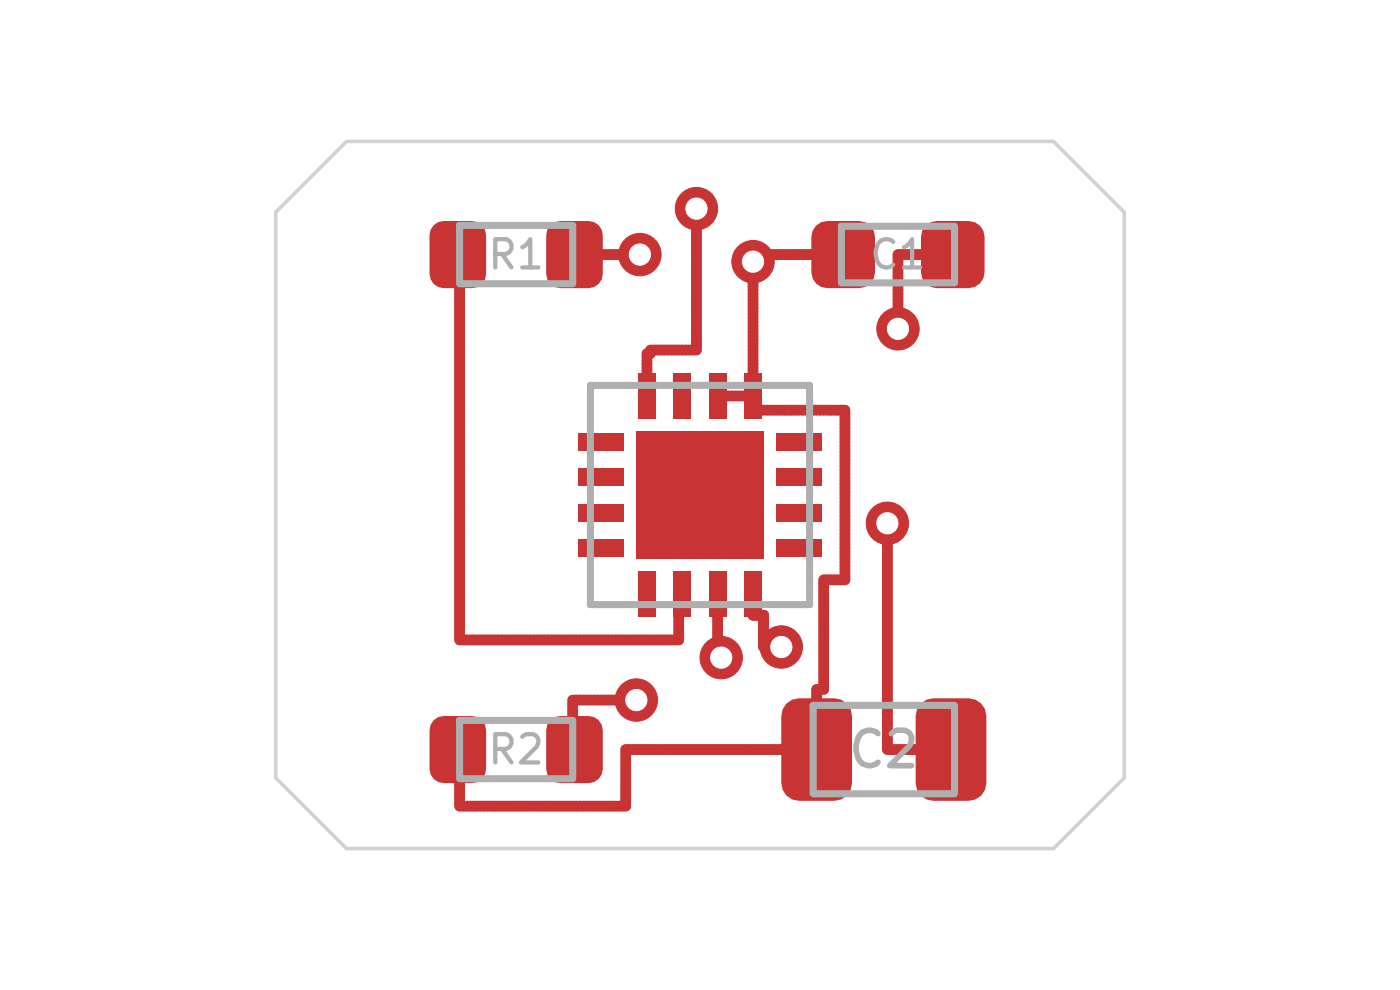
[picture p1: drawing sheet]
<svg xmlns="http://www.w3.org/2000/svg" width="297mm" height="210mm" viewBox="0 0 297 210" stroke-linecap="round" stroke-linejoin="round" font-family="sans-serif">
<defs><g id="words">
<text font-size="7.5" fill="#afafaf" x="179.4" y="164.7">C2</text>
<g font-size="6" fill="#afafaf">
<text x="103" y="58.5">R1</text>
<text x="184" y="58.5">C1</text>
<text x="103" y="163.5">R2</text>
</g>
</g></defs>
<g fill="#c83434">
<path d="M122.6 91.9h9.8v3.7h-9.8z"/>
<path d="M122.6 99.4h9.8v3.7h-9.8z"/>
<path d="M122.6 106.9h9.8v3.7h-9.8z"/>
<path d="M122.6 114.4h9.8v3.7h-9.8z"/>
<path d="M135.4 121.1h3.7v9.8h-3.7z"/>
<path d="M142.9 121.1h3.7v9.8h-3.7z"/>
<path d="M150.4 121.1h3.7v9.8h-3.7z"/>
<path d="M157.9 121.1h3.7v9.8h-3.7z"/>
<path d="M164.6 114.4h9.8v3.7h-9.8z"/>
<path d="M164.6 106.9h9.8v3.7h-9.8z"/>
<path d="M164.6 99.4h9.8v3.7h-9.8z"/>
<path d="M164.6 91.9h9.8v3.7h-9.8z"/>
<path d="M157.9 79.1h3.7v9.8h-3.7z"/>
<path d="M150.4 79.1h3.7v9.8h-3.7z"/>
<path d="M142.9 79.1h3.7v9.8h-3.7z"/>
<path d="M135.4 79.1h3.7v9.8h-3.7z"/>
<path d="M135 91.5h27v27h-27z"/>
<path d="M92 152.8l1-.7 1.1-.2h6a3 3 0 0 1 3 3v8.2a3 3 0 0 1-3 3h-6a3 3 0 0 1-3-3v-8.2l.3-1.2z"/>
<path d="M116.8 152.8l.9-.7 1.2-.2h6a3 3 0 0 1 3 3v8.2a3 3 0 0 1-3 3h-6a3 3 0 0 1-3-3v-8.2l.2-1.2z"/>
<path d="M166.8 149.2l1.3-.8 1.4-.3h7.5a3.7 3.7 0 0 1 3.8 3.8v14.2a3.7 3.7 0 0 1-3.8 3.8h-7.5a3.7 3.7 0 0 1-3.7-3.8v-14.2l.2-1.5z"/>
<path d="M195.3 149.2l1.3-.8 1.4-.3h7.5a3.7 3.7 0 0 1 3.8 3.8v14.2a3.7 3.7 0 0 1-3.8 3.8h-7.5a3.7 3.7 0 0 1-3.7-3.8v-14.2l.2-1.5z"/>
<path d="M92 47.8l1-.7 1.1-.2h6a3 3 0 0 1 3 3v8.2a3 3 0 0 1-3 3h-6a3 3 0 0 1-3-3v-8.2l.3-1.2z"/>
<path d="M116.8 47.8l.9-.7 1.2-.2h6a3 3 0 0 1 3 3v8.2a3 3 0 0 1-3 3h-6a3 3 0 0 1-3-3v-8.2l.2-1.2z"/>
<path d="M173.1 47.9l1.1-.8 1.3-.2h6.8a3.4 3.4 0 0 1 3.3 3.4v7.5a3.4 3.4 0 0 1-3.3 3.3h-6.8a3.4 3.4 0 0 1-3.4-3.3v-7.5l.3-1.3z"/>
<path d="M196.4 47.9l1.1-.8 1.3-.2h6.7a3.4 3.4 0 0 1 3.4 3.4v7.5a3.4 3.4 0 0 1-3.4 3.3h-6.7a3.4 3.4 0 0 1-3.4-3.3v-7.5l.2-1.3z"/>
</g>
<g fill="#c83434" stroke="#c83434" stroke-width=".21">
<circle cx="153" cy="139.5" r="4.5"/>
<circle cx="135" cy="148.5" r="4.5"/>
<circle cx="165.8" cy="137.3" r="4.5"/>
<circle cx="159.8" cy="55.5" r="4.5"/>
<circle cx="188.3" cy="111" r="4.5"/>
<circle cx="190.5" cy="69.8" r="4.5"/>
<circle cx="147.8" cy="44.3" r="4.5"/>
<circle cx="135.8" cy="54" r="4.5"/>
</g>
<path d="M97.1 54h.4v81.8h46.5v-9.8h.8M121.5 54h14.3M147.8 44.3v30h-9.8v.7h-.7v9M178.9 54h-19.1v33h19.5v36h-4.5v23.3h-1.5v12.7h-40.5v12h-35.3v-12h-.4M202.5 54h-12v15.8M152.3 84h7.5M188.3 111v48h13.5M152.3 126v13.5h.7M159.8 126v4.5h2.2v6.8h3.8M135 148.5h-13.5v10.5h.4" fill="none" stroke="#c83434" stroke-width="2.3"/>
<path d="M73.5 30h150l15 15v120l-15 15h-150l-15-15v-120z" fill="none" stroke="#d0d2cd" stroke-width=".75"/>
<path d="M97.5 47.8h24v12.4h-24zM178.5 48h24v12h-24zM125.3 81.8h46.5v46.5h-46.5zM97.5 152.8h24v12.4h-24zM172.5 149.6h30v18.8h-30z" fill="none" stroke="#afafaf" stroke-width="1.5"/>
<g fill="#fff" stroke="#fff" stroke-width=".21">
<circle cx="153" cy="139.5" r="2.25"/>
<circle cx="135" cy="148.5" r="2.25"/>
<circle cx="165.8" cy="137.3" r="2.25"/>
<circle cx="159.8" cy="55.5" r="2.25"/>
<circle cx="188.3" cy="111" r="2.25"/>
<circle cx="190.5" cy="69.8" r="2.25"/>
<circle cx="147.8" cy="44.3" r="2.25"/>
<circle cx="135.8" cy="54" r="2.25"/>
</g>
<use href="#words"/>
</svg>
